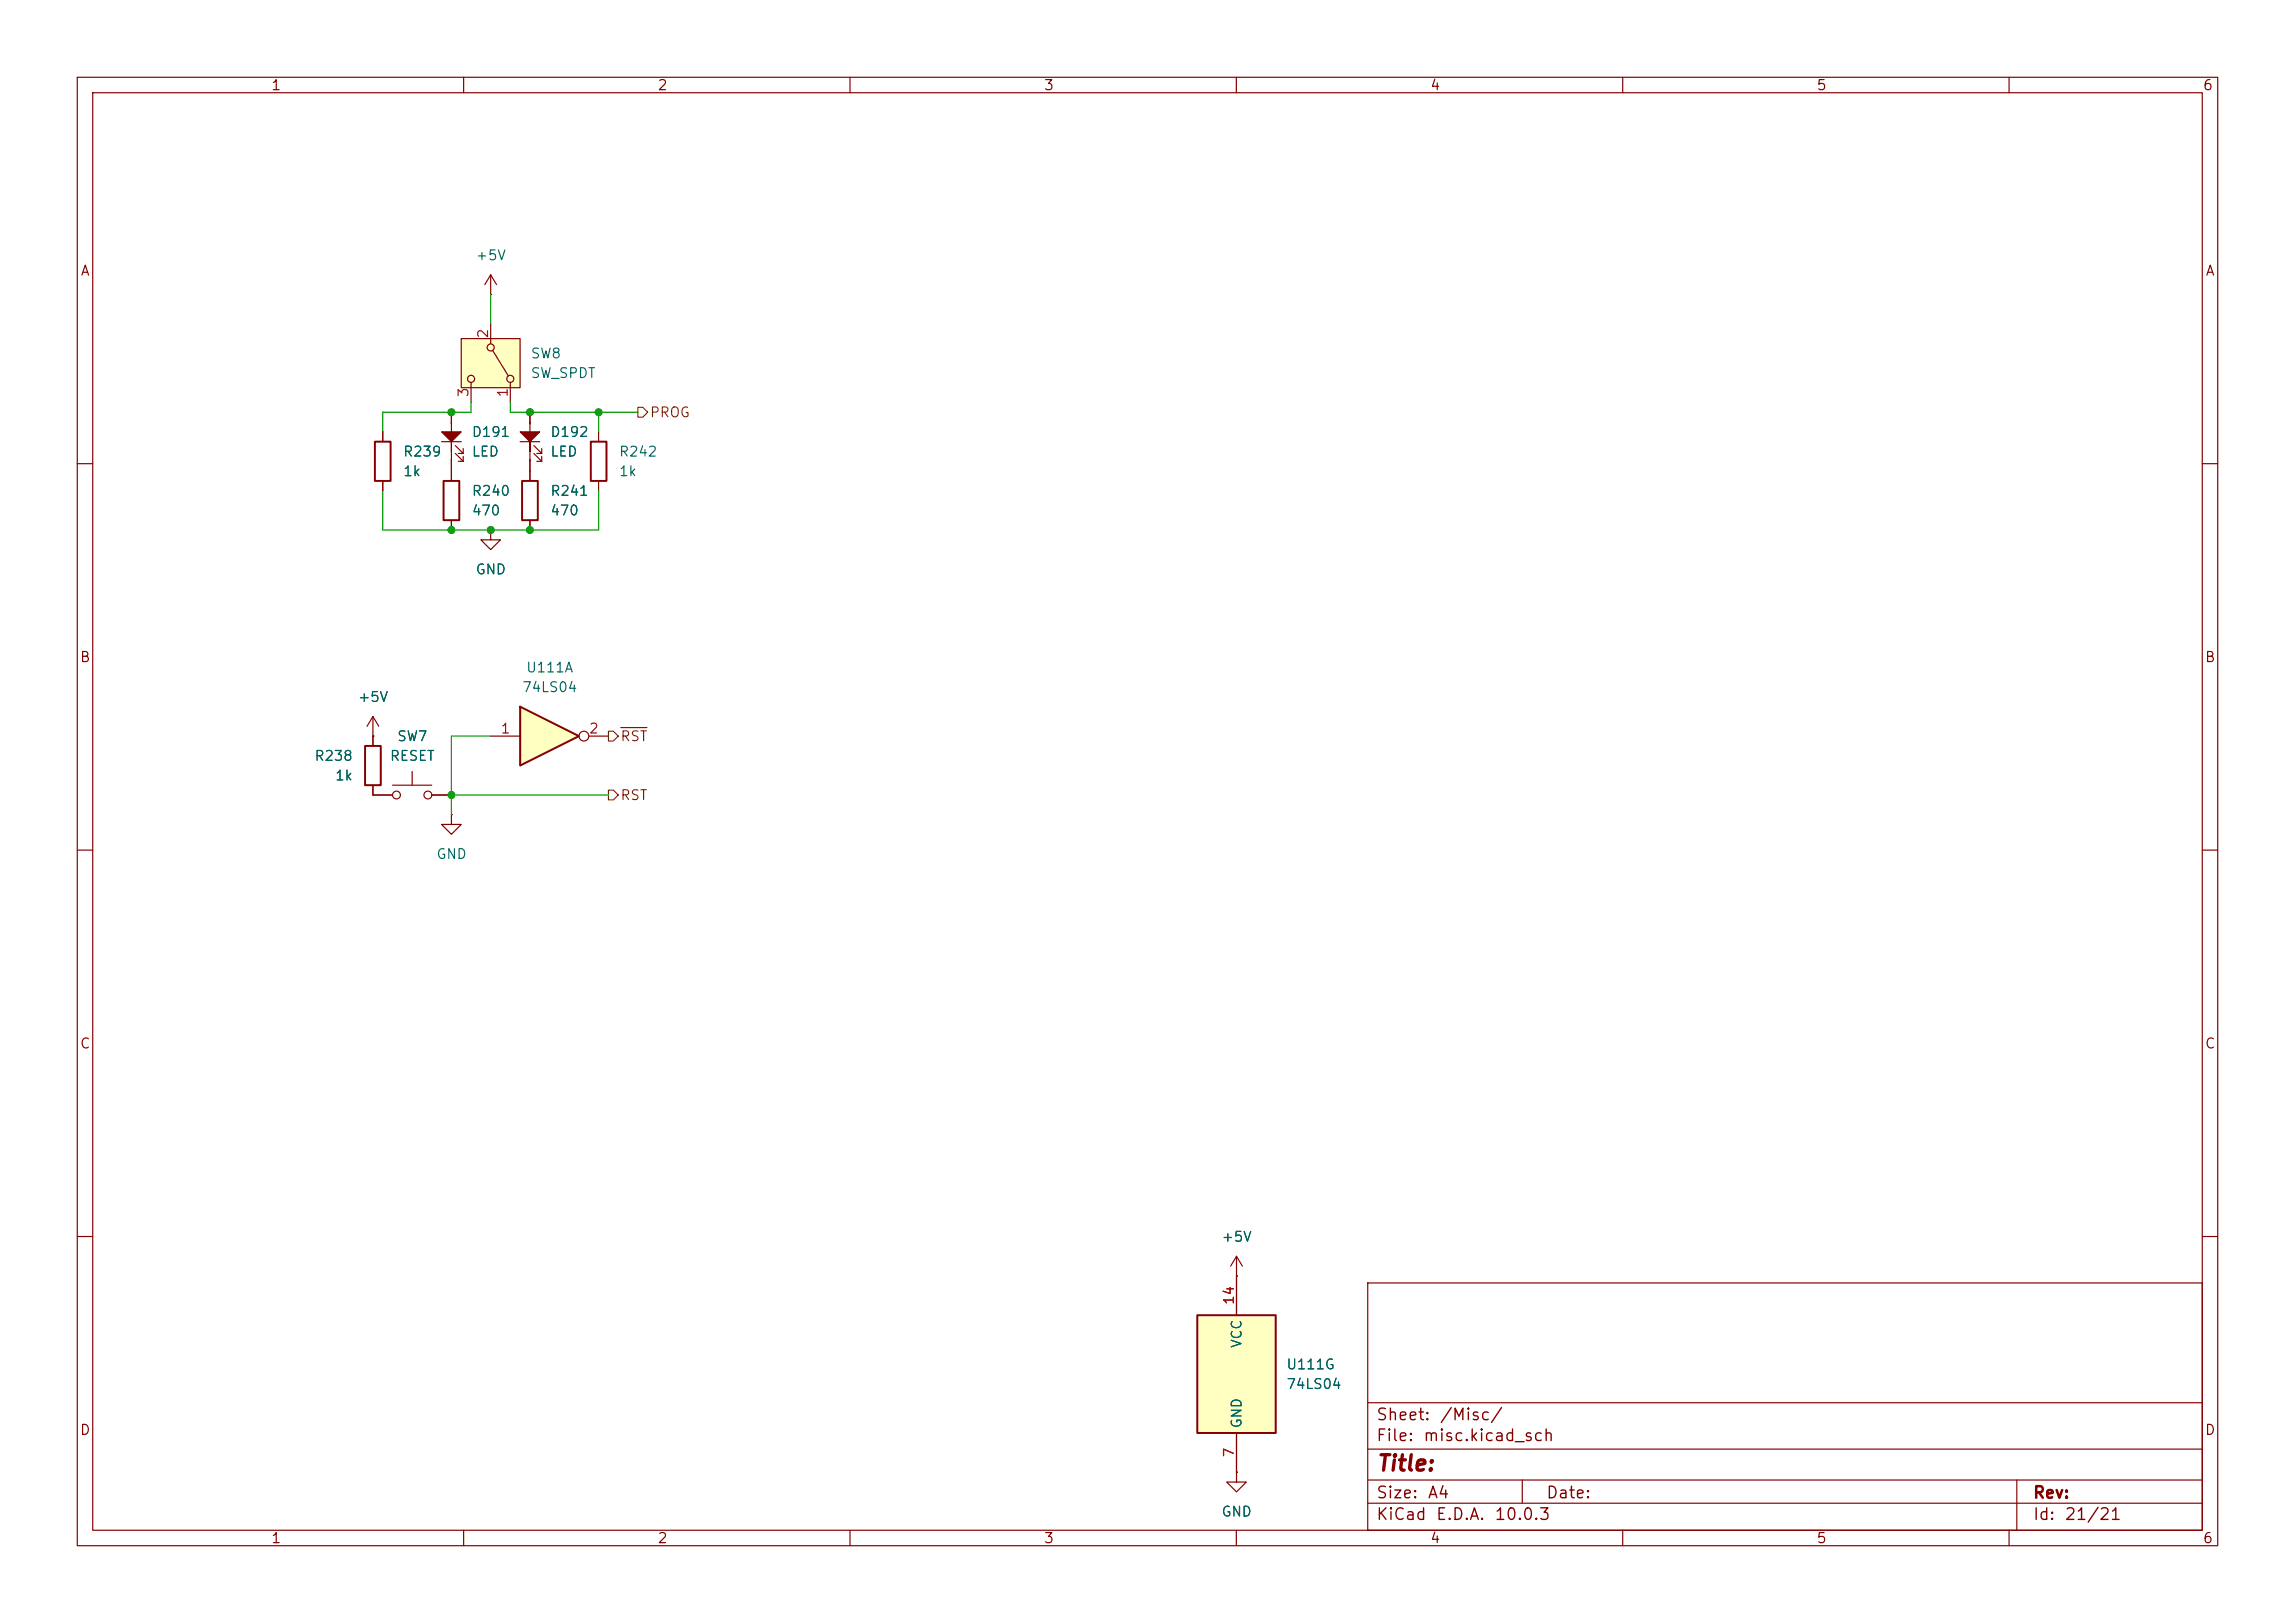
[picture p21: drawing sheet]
(kicad_sch
 (version 20260306)
 (generator "eeschema")
 (generator_version "10.0")
 (paper "A4")
 (lib_symbols
  (symbol "74xx:74LS04" (exclude_from_sim no) (in_bom yes) (on_board yes)
   (in_pos_files yes)
   (duplicate_pin_numbers_are_jumpers no)
   (property "Reference" "U" (at 0 1.27 0) (show_name no) (do_not_autoplace no) (effects (font (size 1.27 1.27))))
   (property "Value" "74LS04" (at 0 -1.27 0) (show_name no) (do_not_autoplace no) (effects (font (size 1.27 1.27))))
   (property "Footprint" "" (at 0 0 0) (show_name no) (do_not_autoplace no) (hide yes) (effects (font (size 1.27 1.27))))
   (property "Datasheet" "http://www.ti.com/lit/gpn/sn74LS04" (at 0 0 0) (show_name no) (do_not_autoplace no) (hide yes) (effects (font (size 1.27 1.27))))
   (property "Description" "Hex Inverter" (at 0 0 0) (show_name no) (do_not_autoplace no) (hide yes) (effects (font (size 1.27 1.27))))
   (property "ki_locked" "" (at 0 0 0) (show_name no) (do_not_autoplace no) (effects (font (size 1.27 1.27))))
   (symbol "74LS04_1_0"
    (polyline (pts (xy -3.81 3.81) (xy -3.81 -3.81) (xy 3.81 0) (xy -3.81 3.81)) (stroke (width 0.254) (type default)) (fill (type background)))
    (pin input line (at -7.62 0 0) (length 3.81) (name "" (effects (font (size 1.27 1.27)))) (number "1" (effects (font (size 1.27 1.27)))))
    (pin output inverted (at 7.62 0 180) (length 3.81) (name "" (effects (font (size 1.27 1.27)))) (number "2" (effects (font (size 1.27 1.27))))))
   (symbol "74LS04_2_0"
    (polyline (pts (xy -3.81 3.81) (xy -3.81 -3.81) (xy 3.81 0) (xy -3.81 3.81)) (stroke (width 0.254) (type default)) (fill (type background)))
    (pin input line (at -7.62 0 0) (length 3.81) (name "" (effects (font (size 1.27 1.27)))) (number "3" (effects (font (size 1.27 1.27)))))
    (pin output inverted (at 7.62 0 180) (length 3.81) (name "" (effects (font (size 1.27 1.27)))) (number "4" (effects (font (size 1.27 1.27))))))
   (symbol "74LS04_3_0"
    (polyline (pts (xy -3.81 3.81) (xy -3.81 -3.81) (xy 3.81 0) (xy -3.81 3.81)) (stroke (width 0.254) (type default)) (fill (type background)))
    (pin input line (at -7.62 0 0) (length 3.81) (name "" (effects (font (size 1.27 1.27)))) (number "5" (effects (font (size 1.27 1.27)))))
    (pin output inverted (at 7.62 0 180) (length 3.81) (name "" (effects (font (size 1.27 1.27)))) (number "6" (effects (font (size 1.27 1.27))))))
   (symbol "74LS04_4_0"
    (polyline (pts (xy -3.81 3.81) (xy -3.81 -3.81) (xy 3.81 0) (xy -3.81 3.81)) (stroke (width 0.254) (type default)) (fill (type background)))
    (pin output inverted (at 7.62 0 180) (length 3.81) (name "" (effects (font (size 1.27 1.27)))) (number "8" (effects (font (size 1.27 1.27)))))
    (pin input line (at -7.62 0 0) (length 3.81) (name "" (effects (font (size 1.27 1.27)))) (number "9" (effects (font (size 1.27 1.27))))))
   (symbol "74LS04_5_0"
    (polyline (pts (xy -3.81 3.81) (xy -3.81 -3.81) (xy 3.81 0) (xy -3.81 3.81)) (stroke (width 0.254) (type default)) (fill (type background)))
    (pin output inverted (at 7.62 0 180) (length 3.81) (name "" (effects (font (size 1.27 1.27)))) (number "10" (effects (font (size 1.27 1.27)))))
    (pin input line (at -7.62 0 0) (length 3.81) (name "" (effects (font (size 1.27 1.27)))) (number "11" (effects (font (size 1.27 1.27))))))
   (symbol "74LS04_6_0"
    (polyline (pts (xy -3.81 3.81) (xy -3.81 -3.81) (xy 3.81 0) (xy -3.81 3.81)) (stroke (width 0.254) (type default)) (fill (type background)))
    (pin output inverted (at 7.62 0 180) (length 3.81) (name "" (effects (font (size 1.27 1.27)))) (number "12" (effects (font (size 1.27 1.27)))))
    (pin input line (at -7.62 0 0) (length 3.81) (name "" (effects (font (size 1.27 1.27)))) (number "13" (effects (font (size 1.27 1.27))))))
   (symbol "74LS04_7_0"
    (pin power_in line (at 0 -12.7 90) (length 5.08) (name "GND" (effects (font (size 1.27 1.27)))) (number "7" (effects (font (size 1.27 1.27)))))
    (pin power_in line (at 0 12.7 270) (length 5.08) (name "VCC" (effects (font (size 1.27 1.27)))) (number "14" (effects (font (size 1.27 1.27))))))
   (symbol "74LS04_7_1"
    (rectangle (start -5.08 7.62) (end 5.08 -7.62) (stroke (width 0.254) (type default)) (fill (type background))))
   (embedded_fonts no))
  (symbol "Device:R"
   (pin_numbers (hide yes))
   (pin_names
    (offset 0)) (exclude_from_sim no) (in_bom yes) (on_board yes)
   (in_pos_files yes)
   (duplicate_pin_numbers_are_jumpers no)
   (property "Reference" "R" (at 2.032 0 90) (show_name no) (do_not_autoplace no) (effects (font (size 1.27 1.27))))
   (property "Value" "R" (at 0 0 90) (show_name no) (do_not_autoplace no) (effects (font (size 1.27 1.27))))
   (property "Footprint" "" (at -1.778 0 90) (show_name no) (do_not_autoplace no) (hide yes) (effects (font (size 1.27 1.27))))
   (property "Datasheet" "" (at 0 0 0) (show_name no) (do_not_autoplace no) (hide yes) (effects (font (size 1.27 1.27))))
   (property "Description" "Resistor" (at 0 0 0) (show_name no) (do_not_autoplace no) (hide yes) (effects (font (size 1.27 1.27))))
   (symbol "R_0_1"
    (rectangle (start -1.016 -2.54) (end 1.016 2.54) (stroke (width 0.254) (type default)) (fill (type none))))
   (symbol "R_1_1"
    (pin passive line (at 0 3.81 270) (length 1.27) (name "" (effects (font (size 1.27 1.27)))) (number "1" (effects (font (size 1.27 1.27)))))
    (pin passive line (at 0 -3.81 90) (length 1.27) (name "" (effects (font (size 1.27 1.27)))) (number "2" (effects (font (size 1.27 1.27))))))
   (embedded_fonts no))
  (symbol "PCM_SL_Devices:LED" (exclude_from_sim no) (in_bom yes) (on_board yes)
   (in_pos_files yes)
   (duplicate_pin_numbers_are_jumpers no)
   (property "Reference" "D" (at -0.508 5.334 0) (show_name no) (do_not_autoplace no) (effects (font (size 1.27 1.27))))
   (property "Value" "LED" (at -0.508 2.794 0) (show_name no) (do_not_autoplace no) (effects (font (size 1.27 1.27))))
   (property "Footprint" "LED_THT:LED_D5.0mm" (at -1.016 -2.794 0) (show_name no) (do_not_autoplace no) (hide yes) (effects (font (size 1.27 1.27))))
   (property "Datasheet" "" (at -1.27 0 0) (show_name no) (do_not_autoplace no) (hide yes) (effects (font (size 1.27 1.27))))
   (property "Description" "Common 5mm diameter LED" (at 0 0 0) (show_name no) (do_not_autoplace no) (hide yes) (effects (font (size 1.27 1.27))))
   (symbol "LED_0_1"
    (polyline (pts (xy -1.27 0) (xy -2.54 0)) (stroke (width 0) (type default)) (fill (type none)))
    (polyline (pts (xy 0 1.27) (xy 0 -1.27)) (stroke (width 0) (type default)) (fill (type none)))
    (polyline (pts (xy 0 0) (xy -1.27 -1.27) (xy -1.27 1.27) (xy 0 0) (xy 1.27 0)) (stroke (width 0) (type default)) (fill (type outline)))
    (polyline (pts (xy 0.508 0.508) (xy 1.524 1.524)) (stroke (width 0) (type default)) (fill (type none)))
    (polyline (pts (xy 1.27 0) (xy 2.54 0)) (stroke (width 0) (type default)) (fill (type none)))
    (polyline (pts (xy 1.524 1.524) (xy 0.889 1.524)) (stroke (width 0) (type default)) (fill (type none)))
    (polyline (pts (xy 1.524 1.524) (xy 1.524 0.889)) (stroke (width 0) (type default)) (fill (type none)))
    (polyline (pts (xy 1.524 0.508) (xy 2.54 1.524)) (stroke (width 0) (type default)) (fill (type none)))
    (polyline (pts (xy 2.54 1.524) (xy 1.905 1.524)) (stroke (width 0) (type default)) (fill (type none)))
    (polyline (pts (xy 2.54 1.524) (xy 2.54 0.889)) (stroke (width 0) (type default)) (fill (type none))))
   (symbol "LED_1_1"
    (pin passive line (at 3.81 0 180) (length 1.5) (name "" (effects (font (size 1.27 1.27)))) (number "1" (effects (font (size 0 0)))))
    (pin passive line (at -3.81 0 0) (length 1.5) (name "" (effects (font (size 1.27 1.27)))) (number "2" (effects (font (size 0 0))))))
   (embedded_fonts no))
  (symbol "Switch:SW_Push"
   (pin_numbers (hide yes))
   (pin_names
    (offset 1.016) (hide yes)) (exclude_from_sim no) (in_bom yes) (on_board yes)
   (in_pos_files yes)
   (duplicate_pin_numbers_are_jumpers no)
   (property "Reference" "SW" (at 1.27 2.54 0) (show_name no) (do_not_autoplace no) (effects (font (size 1.27 1.27)) (justify left)))
   (property "Value" "SW_Push" (at 0 -1.524 0) (show_name no) (do_not_autoplace no) (effects (font (size 1.27 1.27))))
   (property "Footprint" "" (at 0 5.08 0) (show_name no) (do_not_autoplace no) (hide yes) (effects (font (size 1.27 1.27))))
   (property "Datasheet" "" (at 0 5.08 0) (show_name no) (do_not_autoplace no) (hide yes) (effects (font (size 1.27 1.27))))
   (property "Description" "Push button switch, generic, two pins" (at 0 0 0) (show_name no) (do_not_autoplace no) (hide yes) (effects (font (size 1.27 1.27))))
   (symbol "SW_Push_0_1"
    (circle (center -2.032 0) (radius 0.508) (stroke (width 0) (type default)) (fill (type none)))
    (polyline (pts (xy 0 1.27) (xy 0 3.048)) (stroke (width 0) (type default)) (fill (type none)))
    (circle (center 2.032 0) (radius 0.508) (stroke (width 0) (type default)) (fill (type none)))
    (polyline (pts (xy 2.54 1.27) (xy -2.54 1.27)) (stroke (width 0) (type default)) (fill (type none)))
    (pin passive line (at -5.08 0 0) (length 2.54) (name "1" (effects (font (size 1.27 1.27)))) (number "1" (effects (font (size 1.27 1.27)))))
    (pin passive line (at 5.08 0 180) (length 2.54) (name "2" (effects (font (size 1.27 1.27)))) (number "2" (effects (font (size 1.27 1.27))))))
   (embedded_fonts no))
  (symbol "Switch:SW_SPDT"
   (pin_names
    (offset 0) (hide yes)) (exclude_from_sim no) (in_bom yes) (on_board yes)
   (in_pos_files yes)
   (duplicate_pin_numbers_are_jumpers no)
   (property "Reference" "SW" (at 0 5.08 0) (show_name no) (do_not_autoplace no) (effects (font (size 1.27 1.27))))
   (property "Value" "SW_SPDT" (at 0 -5.08 0) (show_name no) (do_not_autoplace no) (effects (font (size 1.27 1.27))))
   (property "Footprint" "" (at 0 0 0) (show_name no) (do_not_autoplace no) (hide yes) (effects (font (size 1.27 1.27))))
   (property "Datasheet" "" (at 0 -7.62 0) (show_name no) (do_not_autoplace no) (hide yes) (effects (font (size 1.27 1.27))))
   (property "Description" "Switch, single pole double throw" (at 0 0 0) (show_name no) (do_not_autoplace no) (hide yes) (effects (font (size 1.27 1.27))))
   (symbol "SW_SPDT_0_1"
    (circle (center -2.032 0) (radius 0.4572) (stroke (width 0) (type default)) (fill (type none)))
    (polyline (pts (xy -1.651 0.254) (xy 1.651 2.286)) (stroke (width 0) (type default)) (fill (type none)))
    (circle (center 2.032 2.54) (radius 0.4572) (stroke (width 0) (type default)) (fill (type none)))
    (circle (center 2.032 -2.54) (radius 0.4572) (stroke (width 0) (type default)) (fill (type none))))
   (symbol "SW_SPDT_1_1"
    (rectangle (start -3.175 3.81) (end 3.175 -3.81) (stroke (width 0) (type default)) (fill (type background)))
    (pin passive line (at 5.08 2.54 180) (length 2.54) (name "A" (effects (font (size 1.27 1.27)))) (number "1" (effects (font (size 1.27 1.27)))))
    (pin passive line (at -5.08 0 0) (length 2.54) (name "B" (effects (font (size 1.27 1.27)))) (number "2" (effects (font (size 1.27 1.27)))))
    (pin passive line (at 5.08 -2.54 180) (length 2.54) (name "C" (effects (font (size 1.27 1.27)))) (number "3" (effects (font (size 1.27 1.27))))))
   (embedded_fonts no))
  (symbol "power:+5V"
   (power global)
   (pin_numbers (hide yes))
   (pin_names
    (offset 0) (hide yes)) (exclude_from_sim no) (in_bom yes) (on_board yes)
   (in_pos_files yes)
   (duplicate_pin_numbers_are_jumpers no)
   (property "Reference" "#PWR" (at 0 -3.81 0) (show_name no) (do_not_autoplace no) (hide yes) (effects (font (size 1.27 1.27))))
   (property "Value" "+5V" (at 0 3.556 0) (show_name no) (do_not_autoplace no) (effects (font (size 1.27 1.27))))
   (property "Footprint" "" (at 0 0 0) (show_name no) (do_not_autoplace no) (hide yes) (effects (font (size 1.27 1.27))))
   (property "Datasheet" "" (at 0 0 0) (show_name no) (do_not_autoplace no) (hide yes) (effects (font (size 1.27 1.27))))
   (property "Description" "Power symbol creates a global label with name \"+5V\"" (at 0 0 0) (show_name no) (do_not_autoplace no) (hide yes) (effects (font (size 1.27 1.27))))
   (symbol "+5V_0_1"
    (polyline (pts (xy -0.762 1.27) (xy 0 2.54)) (stroke (width 0) (type default)) (fill (type none)))
    (polyline (pts (xy 0 2.54) (xy 0.762 1.27)) (stroke (width 0) (type default)) (fill (type none)))
    (polyline (pts (xy 0 0) (xy 0 2.54)) (stroke (width 0) (type default)) (fill (type none))))
   (symbol "+5V_1_1"
    (pin power_in line (at 0 0 90) (length 0) (name "" (effects (font (size 1.27 1.27)))) (number "1" (effects (font (size 1.27 1.27))))))
   (embedded_fonts no))
  (symbol "power:GND"
   (power global)
   (pin_numbers (hide yes))
   (pin_names
    (offset 0) (hide yes)) (exclude_from_sim no) (in_bom yes) (on_board yes)
   (in_pos_files yes)
   (duplicate_pin_numbers_are_jumpers no)
   (property "Reference" "#PWR" (at 0 -6.35 0) (show_name no) (do_not_autoplace no) (hide yes) (effects (font (size 1.27 1.27))))
   (property "Value" "GND" (at 0 -3.81 0) (show_name no) (do_not_autoplace no) (effects (font (size 1.27 1.27))))
   (property "Footprint" "" (at 0 0 0) (show_name no) (do_not_autoplace no) (hide yes) (effects (font (size 1.27 1.27))))
   (property "Datasheet" "" (at 0 0 0) (show_name no) (do_not_autoplace no) (hide yes) (effects (font (size 1.27 1.27))))
   (property "Description" "Power symbol creates a global label with name \"GND\" , ground" (at 0 0 0) (show_name no) (do_not_autoplace no) (hide yes) (effects (font (size 1.27 1.27))))
   (symbol "GND_0_1"
    (polyline (pts (xy 0 0) (xy 0 -1.27) (xy 1.27 -1.27) (xy 0 -2.54) (xy -1.27 -1.27) (xy 0 -1.27)) (stroke (width 0) (type default)) (fill (type none))))
   (symbol "GND_1_1"
    (pin power_in line (at 0 0 270) (length 0) (name "" (effects (font (size 1.27 1.27)))) (number "1" (effects (font (size 1.27 1.27))))))
   (embedded_fonts no)))
 (junction
  (at 68.58 53.34)
  (diameter 0)
  (color 0 0 0 0))
 (junction
  (at 68.58 68.58)
  (diameter 0)
  (color 0 0 0 0))
 (junction
  (at 58.42 68.58)
  (diameter 0)
  (color 0 0 0 0))
 (junction
  (at 58.42 102.87)
  (diameter 0)
  (color 0 0 0 0))
 (junction
  (at 58.42 53.34)
  (diameter 0)
  (color 0 0 0 0))
 (junction
  (at 63.5 68.58)
  (diameter 0)
  (color 0 0 0 0))
 (junction
  (at 77.47 53.34)
  (diameter 0)
  (color 0 0 0 0))
 (wire
  (pts (xy 63.5 38.1) (xy 63.5 41.91))
  (stroke (width 0) (type default)))
 (wire
  (pts (xy 58.42 53.34) (xy 60.96 53.34))
  (stroke (width 0) (type default)))
 (wire
  (pts (xy 58.42 102.87) (xy 78.74 102.87))
  (stroke (width 0) (type default)))
 (wire
  (pts (xy 66.04 52.07) (xy 66.04 53.34))
  (stroke (width 0) (type default)))
 (wire
  (pts (xy 63.5 68.58) (xy 68.58 68.58))
  (stroke (width 0) (type default)))
 (wire
  (pts (xy 58.42 68.58) (xy 63.5 68.58))
  (stroke (width 0) (type default)))
 (wire
  (pts (xy 49.53 53.34) (xy 49.53 55.88))
  (stroke (width 0) (type default)))
 (wire
  (pts (xy 77.47 63.5) (xy 77.47 68.58))
  (stroke (width 0) (type default)))
 (wire
  (pts (xy 58.42 53.34) (xy 49.53 53.34))
  (stroke (width 0) (type default)))
 (wire
  (pts (xy 58.42 102.87) (xy 58.42 105.41))
  (stroke (width 0) (type default)))
 (wire
  (pts (xy 77.47 53.34) (xy 77.47 55.88))
  (stroke (width 0) (type default)))
 (wire
  (pts (xy 58.42 95.25) (xy 58.42 102.87))
  (stroke (width 0) (type default)))
 (wire
  (pts (xy 77.47 53.34) (xy 82.55 53.34))
  (stroke (width 0) (type default)))
 (wire
  (pts (xy 77.47 68.58) (xy 68.58 68.58))
  (stroke (width 0) (type default)))
 (wire
  (pts (xy 58.42 95.25) (xy 63.5 95.25))
  (stroke (width 0) (type default)))
 (wire
  (pts (xy 68.58 53.34) (xy 77.47 53.34))
  (stroke (width 0) (type default)))
 (wire
  (pts (xy 66.04 53.34) (xy 68.58 53.34))
  (stroke (width 0) (type default)))
 (wire
  (pts (xy 49.53 63.5) (xy 49.53 68.58))
  (stroke (width 0) (type default)))
 (wire
  (pts (xy 60.96 53.34) (xy 60.96 52.07))
  (stroke (width 0) (type default)))
 (wire
  (pts (xy 49.53 68.58) (xy 58.42 68.58))
  (stroke (width 0) (type default)))
 (hierarchical_label "~{RST}"
  (shape output)
  (at 78.74 95.25 0)
  (effects (font (size 1.27 1.27)) (justify left)))
 (hierarchical_label "RST"
  (shape output)
  (at 78.74 102.87 0)
  (effects (font (size 1.27 1.27)) (justify left)))
 (hierarchical_label "PROG"
  (shape output)
  (at 82.55 53.34 0)
  (effects (font (size 1.27 1.27)) (justify left)))
 (symbol
  (lib_id "Device:R")
  (at 68.58 64.77 0)
  (unit 1)
  (body_style 1)
  (exclude_from_sim no)
  (in_bom yes)
  (on_board yes)
  (in_pos_files yes)
  (dnp no)
  (fields_autoplaced yes)
  (property "Reference" "R241" (at 71.12 63.4999 0) (show_name no) (do_not_autoplace no) (effects (font (size 1.27 1.27)) (justify left)))
  (property "Value" "470" (at 71.12 66.0399 0) (show_name no) (do_not_autoplace no) (effects (font (size 1.27 1.27)) (justify left)))
  (property "Footprint" "" (at 66.802 64.77 90) (hide yes) (show_name no) (do_not_autoplace no) (effects (font (size 1.27 1.27))))
  (property "Datasheet" "" (at 68.58 64.77 0) (hide yes) (show_name no) (do_not_autoplace no) (effects (font (size 1.27 1.27))))
  (property "Description" "Resistor" (at 68.58 64.77 0) (hide yes) (show_name no) (do_not_autoplace no) (effects (font (size 1.27 1.27))))
  (pin "2")
  (pin "1"))
 (symbol
  (lib_id "power:+5V")
  (at 160.02 165.1 0)
  (unit 1)
  (body_style 1)
  (exclude_from_sim no)
  (in_bom yes)
  (on_board yes)
  (in_pos_files yes)
  (dnp no)
  (fields_autoplaced yes)
  (property "Reference" "#PWR0294" (at 160.02 168.91 0) (hide yes) (show_name no) (do_not_autoplace no) (effects (font (size 1.27 1.27))))
  (property "Value" "+5V" (at 160.02 160.02 0) (show_name no) (do_not_autoplace no) (effects (font (size 1.27 1.27))))
  (property "Footprint" "" (at 160.02 165.1 0) (hide yes) (show_name no) (do_not_autoplace no) (effects (font (size 1.27 1.27))))
  (property "Datasheet" "" (at 160.02 165.1 0) (hide yes) (show_name no) (do_not_autoplace no) (effects (font (size 1.27 1.27))))
  (property "Description" "Power symbol creates a global label with name \"+5V\"" (at 160.02 165.1 0) (hide yes) (show_name no) (do_not_autoplace no) (effects (font (size 1.27 1.27))))
  (pin "1"))
 (symbol
  (lib_id "Switch:SW_Push")
  (at 53.34 102.87 0)
  (unit 1)
  (body_style 1)
  (exclude_from_sim no)
  (in_bom yes)
  (on_board yes)
  (in_pos_files yes)
  (dnp no)
  (fields_autoplaced yes)
  (property "Reference" "SW7" (at 53.34 95.25 0) (show_name no) (do_not_autoplace no) (effects (font (size 1.27 1.27))))
  (property "Value" "RESET" (at 53.34 97.79 0) (show_name no) (do_not_autoplace no) (effects (font (size 1.27 1.27))))
  (property "Footprint" "" (at 53.34 97.79 0) (hide yes) (show_name no) (do_not_autoplace no) (effects (font (size 1.27 1.27))))
  (property "Datasheet" "" (at 53.34 97.79 0) (hide yes) (show_name no) (do_not_autoplace no) (effects (font (size 1.27 1.27))))
  (property "Description" "Push button switch, generic, two pins" (at 53.34 102.87 0) (hide yes) (show_name no) (do_not_autoplace no) (effects (font (size 1.27 1.27))))
  (pin "1")
  (pin "2"))
 (symbol
  (lib_id "Device:R")
  (at 49.53 59.69 0)
  (unit 1)
  (body_style 1)
  (exclude_from_sim no)
  (in_bom yes)
  (on_board yes)
  (in_pos_files yes)
  (dnp no)
  (fields_autoplaced yes)
  (property "Reference" "R239" (at 52.07 58.4199 0) (show_name no) (do_not_autoplace no) (effects (font (size 1.27 1.27)) (justify left)))
  (property "Value" "1k" (at 52.07 60.9599 0) (show_name no) (do_not_autoplace no) (effects (font (size 1.27 1.27)) (justify left)))
  (property "Footprint" "" (at 47.752 59.69 90) (hide yes) (show_name no) (do_not_autoplace no) (effects (font (size 1.27 1.27))))
  (property "Datasheet" "" (at 49.53 59.69 0) (hide yes) (show_name no) (do_not_autoplace no) (effects (font (size 1.27 1.27))))
  (property "Description" "Resistor" (at 49.53 59.69 0) (hide yes) (show_name no) (do_not_autoplace no) (effects (font (size 1.27 1.27))))
  (pin "2")
  (pin "1"))
 (symbol
  (lib_id "74xx:74LS04")
  (at 71.12 95.25 0)
  (unit 1)
  (body_style 1)
  (exclude_from_sim no)
  (in_bom yes)
  (on_board yes)
  (in_pos_files yes)
  (dnp no)
  (fields_autoplaced yes)
  (property "Reference" "U111" (at 71.12 86.36 0) (show_name no) (do_not_autoplace no) (effects (font (size 1.27 1.27))))
  (property "Value" "74LS04" (at 71.12 88.9 0) (show_name no) (do_not_autoplace no) (effects (font (size 1.27 1.27))))
  (property "Footprint" "" (at 71.12 95.25 0) (hide yes) (show_name no) (do_not_autoplace no) (effects (font (size 1.27 1.27))))
  (property "Datasheet" "http://www.ti.com/lit/gpn/sn74LS04" (at 71.12 95.25 0) (hide yes) (show_name no) (do_not_autoplace no) (effects (font (size 1.27 1.27))))
  (property "Description" "Hex Inverter" (at 71.12 95.25 0) (hide yes) (show_name no) (do_not_autoplace no) (effects (font (size 1.27 1.27))))
  (pin "4")
  (pin "6")
  (pin "1")
  (pin "2")
  (pin "3")
  (pin "5")
  (pin "8")
  (pin "9")
  (pin "10")
  (pin "12")
  (pin "7")
  (pin "14")
  (pin "13")
  (pin "11"))
 (symbol
  (lib_id "power:+5V")
  (at 63.5 38.1 0)
  (unit 1)
  (body_style 1)
  (exclude_from_sim no)
  (in_bom yes)
  (on_board yes)
  (in_pos_files yes)
  (dnp no)
  (fields_autoplaced yes)
  (property "Reference" "#PWR0292" (at 63.5 41.91 0) (hide yes) (show_name no) (do_not_autoplace no) (effects (font (size 1.27 1.27))))
  (property "Value" "+5V" (at 63.5 33.02 0) (show_name no) (do_not_autoplace no) (effects (font (size 1.27 1.27))))
  (property "Footprint" "" (at 63.5 38.1 0) (hide yes) (show_name no) (do_not_autoplace no) (effects (font (size 1.27 1.27))))
  (property "Datasheet" "" (at 63.5 38.1 0) (hide yes) (show_name no) (do_not_autoplace no) (effects (font (size 1.27 1.27))))
  (property "Description" "Power symbol creates a global label with name \"+5V\"" (at 63.5 38.1 0) (hide yes) (show_name no) (do_not_autoplace no) (effects (font (size 1.27 1.27))))
  (pin "1"))
 (symbol
  (lib_id "Device:R")
  (at 77.47 59.69 0)
  (unit 1)
  (body_style 1)
  (exclude_from_sim no)
  (in_bom yes)
  (on_board yes)
  (in_pos_files yes)
  (dnp no)
  (fields_autoplaced yes)
  (property "Reference" "R242" (at 80.01 58.4199 0) (show_name no) (do_not_autoplace no) (effects (font (size 1.27 1.27)) (justify left)))
  (property "Value" "1k" (at 80.01 60.9599 0) (show_name no) (do_not_autoplace no) (effects (font (size 1.27 1.27)) (justify left)))
  (property "Footprint" "" (at 75.692 59.69 90) (hide yes) (show_name no) (do_not_autoplace no) (effects (font (size 1.27 1.27))))
  (property "Datasheet" "" (at 77.47 59.69 0) (hide yes) (show_name no) (do_not_autoplace no) (effects (font (size 1.27 1.27))))
  (property "Description" "Resistor" (at 77.47 59.69 0) (hide yes) (show_name no) (do_not_autoplace no) (effects (font (size 1.27 1.27))))
  (pin "2")
  (pin "1"))
 (symbol
  (lib_id "74xx:74LS04")
  (at 160.02 177.8 0)
  (unit 7)
  (body_style 1)
  (exclude_from_sim no)
  (in_bom yes)
  (on_board yes)
  (in_pos_files yes)
  (dnp no)
  (fields_autoplaced yes)
  (property "Reference" "U111" (at 166.37 176.5299 0) (show_name no) (do_not_autoplace no) (effects (font (size 1.27 1.27)) (justify left)))
  (property "Value" "74LS04" (at 166.37 179.0699 0) (show_name no) (do_not_autoplace no) (effects (font (size 1.27 1.27)) (justify left)))
  (property "Footprint" "" (at 160.02 177.8 0) (hide yes) (show_name no) (do_not_autoplace no) (effects (font (size 1.27 1.27))))
  (property "Datasheet" "http://www.ti.com/lit/gpn/sn74LS04" (at 160.02 177.8 0) (hide yes) (show_name no) (do_not_autoplace no) (effects (font (size 1.27 1.27))))
  (property "Description" "Hex Inverter" (at 160.02 177.8 0) (hide yes) (show_name no) (do_not_autoplace no) (effects (font (size 1.27 1.27))))
  (pin "4")
  (pin "6")
  (pin "1")
  (pin "2")
  (pin "3")
  (pin "5")
  (pin "8")
  (pin "9")
  (pin "10")
  (pin "12")
  (pin "7")
  (pin "14")
  (pin "13")
  (pin "11"))
 (symbol
  (lib_id "PCM_SL_Devices:LED")
  (at 58.42 57.15 270)
  (unit 1)
  (body_style 1)
  (exclude_from_sim no)
  (in_bom yes)
  (on_board yes)
  (in_pos_files yes)
  (dnp no)
  (fields_autoplaced yes)
  (property "Reference" "D191" (at 60.96 55.8799 90) (show_name no) (do_not_autoplace no) (effects (font (size 1.27 1.27)) (justify left)))
  (property "Value" "LED" (at 60.96 58.4199 90) (show_name no) (do_not_autoplace no) (effects (font (size 1.27 1.27)) (justify left)))
  (property "Footprint" "LED_THT:LED_D5.0mm" (at 55.626 56.134 0) (hide yes) (show_name no) (do_not_autoplace no) (effects (font (size 1.27 1.27))))
  (property "Datasheet" "" (at 58.42 55.88 0) (hide yes) (show_name no) (do_not_autoplace no) (effects (font (size 1.27 1.27))))
  (property "Description" "Common 5mm diameter LED" (at 58.42 57.15 0) (hide yes) (show_name no) (do_not_autoplace no) (effects (font (size 1.27 1.27))))
  (pin "2")
  (pin "1"))
 (symbol
  (lib_id "PCM_SL_Devices:LED")
  (at 68.58 57.15 270)
  (unit 1)
  (body_style 1)
  (exclude_from_sim no)
  (in_bom yes)
  (on_board yes)
  (in_pos_files yes)
  (dnp no)
  (fields_autoplaced yes)
  (property "Reference" "D192" (at 71.12 55.8799 90) (show_name no) (do_not_autoplace no) (effects (font (size 1.27 1.27)) (justify left)))
  (property "Value" "LED" (at 71.12 58.4199 90) (show_name no) (do_not_autoplace no) (effects (font (size 1.27 1.27)) (justify left)))
  (property "Footprint" "LED_THT:LED_D5.0mm" (at 65.786 56.134 0) (hide yes) (show_name no) (do_not_autoplace no) (effects (font (size 1.27 1.27))))
  (property "Datasheet" "" (at 68.58 55.88 0) (hide yes) (show_name no) (do_not_autoplace no) (effects (font (size 1.27 1.27))))
  (property "Description" "Common 5mm diameter LED" (at 68.58 57.15 0) (hide yes) (show_name no) (do_not_autoplace no) (effects (font (size 1.27 1.27))))
  (pin "2")
  (pin "1"))
 (symbol
  (lib_id "power:GND")
  (at 63.5 68.58 0)
  (unit 1)
  (body_style 1)
  (exclude_from_sim no)
  (in_bom yes)
  (on_board yes)
  (in_pos_files yes)
  (dnp no)
  (fields_autoplaced yes)
  (property "Reference" "#PWR0293" (at 63.5 74.93 0) (hide yes) (show_name no) (do_not_autoplace no) (effects (font (size 1.27 1.27))))
  (property "Value" "GND" (at 63.5 73.66 0) (show_name no) (do_not_autoplace no) (effects (font (size 1.27 1.27))))
  (property "Footprint" "" (at 63.5 68.58 0) (hide yes) (show_name no) (do_not_autoplace no) (effects (font (size 1.27 1.27))))
  (property "Datasheet" "" (at 63.5 68.58 0) (hide yes) (show_name no) (do_not_autoplace no) (effects (font (size 1.27 1.27))))
  (property "Description" "Power symbol creates a global label with name \"GND\" , ground" (at 63.5 68.58 0) (hide yes) (show_name no) (do_not_autoplace no) (effects (font (size 1.27 1.27))))
  (pin "1"))
 (symbol
  (lib_id "Switch:SW_SPDT")
  (at 63.5 46.99 270)
  (unit 1)
  (body_style 1)
  (exclude_from_sim no)
  (in_bom yes)
  (on_board yes)
  (in_pos_files yes)
  (dnp no)
  (fields_autoplaced yes)
  (property "Reference" "SW8" (at 68.58 45.7199 90) (show_name no) (do_not_autoplace no) (effects (font (size 1.27 1.27)) (justify left)))
  (property "Value" "SW_SPDT" (at 68.58 48.2599 90) (show_name no) (do_not_autoplace no) (effects (font (size 1.27 1.27)) (justify left)))
  (property "Footprint" "" (at 63.5 46.99 0) (hide yes) (show_name no) (do_not_autoplace no) (effects (font (size 1.27 1.27))))
  (property "Datasheet" "" (at 55.88 46.99 0) (hide yes) (show_name no) (do_not_autoplace no) (effects (font (size 1.27 1.27))))
  (property "Description" "Switch, single pole double throw" (at 63.5 46.99 0) (hide yes) (show_name no) (do_not_autoplace no) (effects (font (size 1.27 1.27))))
  (pin "3")
  (pin "2")
  (pin "1"))
 (symbol
  (lib_id "Device:R")
  (at 48.26 99.06 0)
  (mirror y)
  (unit 1)
  (body_style 1)
  (exclude_from_sim no)
  (in_bom yes)
  (on_board yes)
  (in_pos_files yes)
  (dnp no)
  (property "Reference" "R238" (at 45.72 97.7899 0) (show_name no) (do_not_autoplace no) (effects (font (size 1.27 1.27)) (justify left)))
  (property "Value" "1k" (at 45.72 100.3299 0) (show_name no) (do_not_autoplace no) (effects (font (size 1.27 1.27)) (justify left)))
  (property "Footprint" "" (at 50.038 99.06 90) (hide yes) (show_name no) (do_not_autoplace no) (effects (font (size 1.27 1.27))))
  (property "Datasheet" "" (at 48.26 99.06 0) (hide yes) (show_name no) (do_not_autoplace no) (effects (font (size 1.27 1.27))))
  (property "Description" "Resistor" (at 48.26 99.06 0) (hide yes) (show_name no) (do_not_autoplace no) (effects (font (size 1.27 1.27))))
  (pin "1")
  (pin "2"))
 (symbol
  (lib_id "power:GND")
  (at 58.42 105.41 0)
  (unit 1)
  (body_style 1)
  (exclude_from_sim no)
  (in_bom yes)
  (on_board yes)
  (in_pos_files yes)
  (dnp no)
  (fields_autoplaced yes)
  (property "Reference" "#PWR0291" (at 58.42 111.76 0) (hide yes) (show_name no) (do_not_autoplace no) (effects (font (size 1.27 1.27))))
  (property "Value" "GND" (at 58.42 110.49 0) (show_name no) (do_not_autoplace no) (effects (font (size 1.27 1.27))))
  (property "Footprint" "" (at 58.42 105.41 0) (hide yes) (show_name no) (do_not_autoplace no) (effects (font (size 1.27 1.27))))
  (property "Datasheet" "" (at 58.42 105.41 0) (hide yes) (show_name no) (do_not_autoplace no) (effects (font (size 1.27 1.27))))
  (property "Description" "Power symbol creates a global label with name \"GND\" , ground" (at 58.42 105.41 0) (hide yes) (show_name no) (do_not_autoplace no) (effects (font (size 1.27 1.27))))
  (pin "1"))
 (symbol
  (lib_id "Device:R")
  (at 58.42 64.77 0)
  (unit 1)
  (body_style 1)
  (exclude_from_sim no)
  (in_bom yes)
  (on_board yes)
  (in_pos_files yes)
  (dnp no)
  (fields_autoplaced yes)
  (property "Reference" "R240" (at 60.96 63.4999 0) (show_name no) (do_not_autoplace no) (effects (font (size 1.27 1.27)) (justify left)))
  (property "Value" "470" (at 60.96 66.0399 0) (show_name no) (do_not_autoplace no) (effects (font (size 1.27 1.27)) (justify left)))
  (property "Footprint" "" (at 56.642 64.77 90) (hide yes) (show_name no) (do_not_autoplace no) (effects (font (size 1.27 1.27))))
  (property "Datasheet" "" (at 58.42 64.77 0) (hide yes) (show_name no) (do_not_autoplace no) (effects (font (size 1.27 1.27))))
  (property "Description" "Resistor" (at 58.42 64.77 0) (hide yes) (show_name no) (do_not_autoplace no) (effects (font (size 1.27 1.27))))
  (pin "2")
  (pin "1"))
 (symbol
  (lib_id "power:+5V")
  (at 48.26 95.25 0)
  (unit 1)
  (body_style 1)
  (exclude_from_sim no)
  (in_bom yes)
  (on_board yes)
  (in_pos_files yes)
  (dnp no)
  (fields_autoplaced yes)
  (property "Reference" "#PWR0290" (at 48.26 99.06 0) (hide yes) (show_name no) (do_not_autoplace no) (effects (font (size 1.27 1.27))))
  (property "Value" "+5V" (at 48.26 90.17 0) (show_name no) (do_not_autoplace no) (effects (font (size 1.27 1.27))))
  (property "Footprint" "" (at 48.26 95.25 0) (hide yes) (show_name no) (do_not_autoplace no) (effects (font (size 1.27 1.27))))
  (property "Datasheet" "" (at 48.26 95.25 0) (hide yes) (show_name no) (do_not_autoplace no) (effects (font (size 1.27 1.27))))
  (property "Description" "Power symbol creates a global label with name \"+5V\"" (at 48.26 95.25 0) (hide yes) (show_name no) (do_not_autoplace no) (effects (font (size 1.27 1.27))))
  (pin "1"))
 (symbol
  (lib_id "power:GND")
  (at 160.02 190.5 0)
  (unit 1)
  (body_style 1)
  (exclude_from_sim no)
  (in_bom yes)
  (on_board yes)
  (in_pos_files yes)
  (dnp no)
  (fields_autoplaced yes)
  (property "Reference" "#PWR0295" (at 160.02 196.85 0) (hide yes) (show_name no) (do_not_autoplace no) (effects (font (size 1.27 1.27))))
  (property "Value" "GND" (at 160.02 195.58 0) (show_name no) (do_not_autoplace no) (effects (font (size 1.27 1.27))))
  (property "Footprint" "" (at 160.02 190.5 0) (hide yes) (show_name no) (do_not_autoplace no) (effects (font (size 1.27 1.27))))
  (property "Datasheet" "" (at 160.02 190.5 0) (hide yes) (show_name no) (do_not_autoplace no) (effects (font (size 1.27 1.27))))
  (property "Description" "Power symbol creates a global label with name \"GND\" , ground" (at 160.02 190.5 0) (hide yes) (show_name no) (do_not_autoplace no) (effects (font (size 1.27 1.27))))
  (pin "1")))
